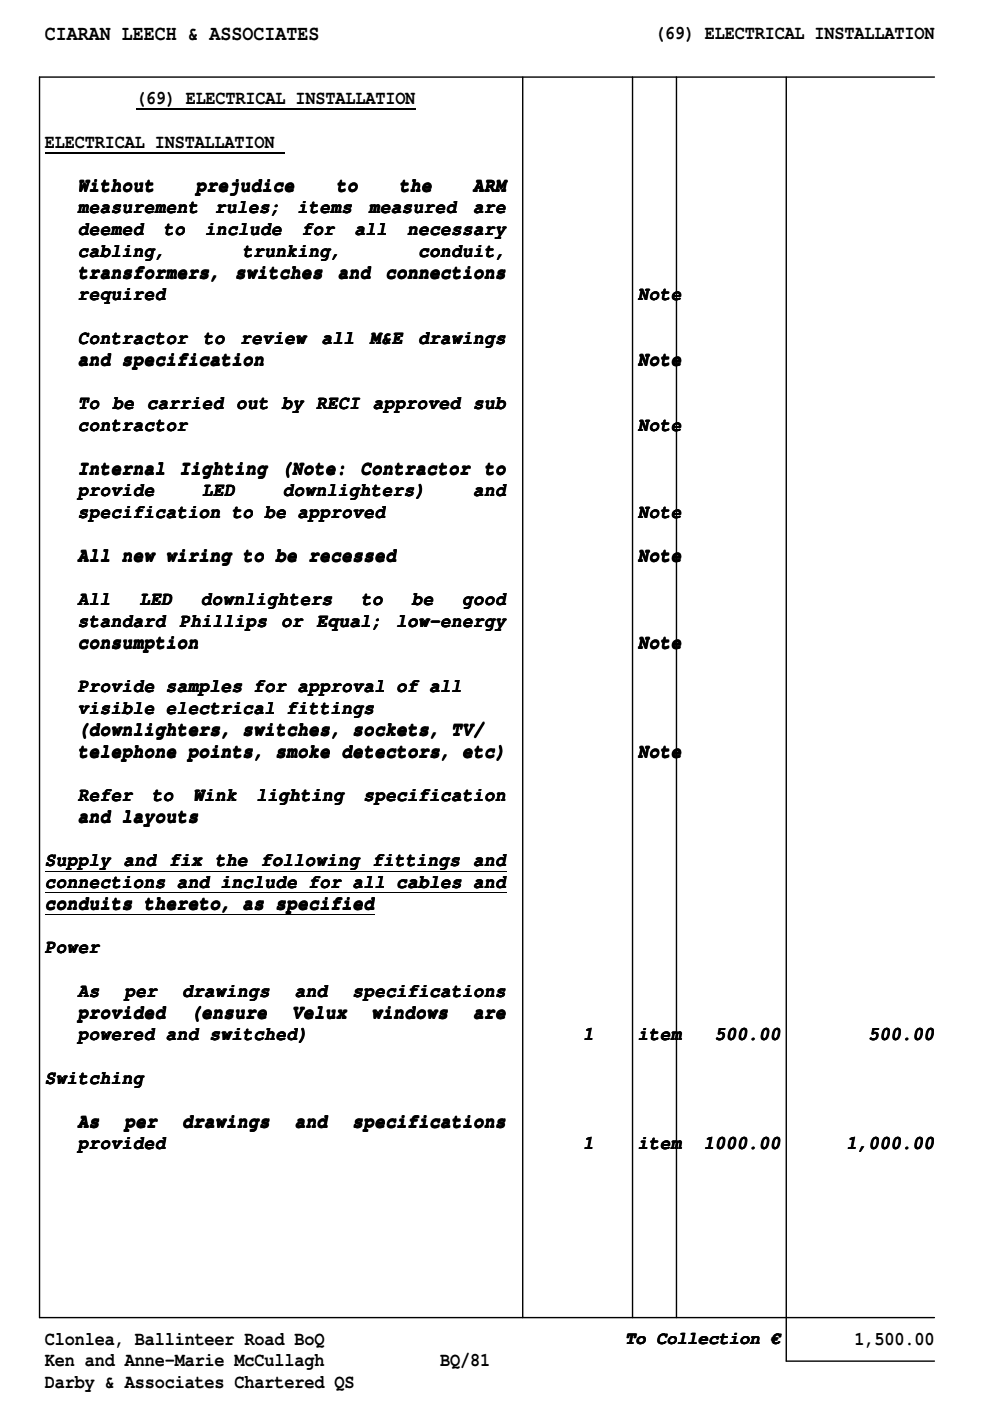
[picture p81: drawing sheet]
<svg xmlns="http://www.w3.org/2000/svg" width="210mm" height="297mm" viewBox="0 0 210 297" stroke-linecap="round" stroke-linejoin="round" font-family="sans-serif">
<defs><g id="words">
<text font-size="4.4" x="9.5" y="8.5">CIARAN LEECH &amp; ASSOCIATES</text>
<g font-size="4.1">
<text x="138.9" y="8.2">(69) ELECTRICAL INSTALLATION</text>
<text x="28.8" y="22.1">(69) ELECTRICAL INSTALLATION</text>
<text x="9.5" y="31.3">ELECTRICAL INSTALLATION</text>
<text x="16.6" y="40.6">Without</text>
<text x="41.6" y="40.6">prejudice</text>
<text x="71.3" y="40.6">to</text>
<text x="84.7" y="40.6">the</text>
<text x="100.4" y="40.6">ARM</text>
<text x="16.6" y="45.2">measurement</text>
<text x="45.7" y="45.2">rules;</text>
<text x="63.2" y="45.2">items</text>
<text x="78.3" y="45.2">measured</text>
<text x="100.4" y="45.2">are</text>
<text x="16.6" y="49.8">deemed</text>
<text x="34.8" y="49.8">to</text>
<text x="43.6" y="49.8">include</text>
<text x="64.1" y="49.8">for</text>
<text x="75.3" y="49.8">all</text>
<text x="86.4" y="49.8">necessary</text>
<text x="16.6" y="54.4">cabling,</text>
<text x="16.6" y="59">transformers,</text>
<text x="50" y="59">switches</text>
<text x="51.5" y="54.4">trunking,</text>
<text x="71.7" y="59">and</text>
<text x="81.8" y="59">connections</text>
<text x="88.8" y="54.4">conduit,</text>
<text x="16.6" y="63.6">required</text>
<text x="135.3" y="63.6">Note</text>
<text x="16.6" y="72.9">Contractor</text>
<text x="16.6" y="77.5">and specification</text>
<text x="43.1" y="72.9">to</text>
<text x="51.1" y="72.9">review</text>
<text x="68.3" y="72.9">all</text>
<text x="78.5" y="72.9">M&amp;E</text>
<text x="88.8" y="72.9">drawings</text>
<text x="135.3" y="77.5">Note</text>
<text x="16.6" y="86.7">To be carried out by RECI approved sub</text>
<text x="16.6" y="91.3">contractor</text>
<text x="135.3" y="91.3">Note</text>
<text x="16.6" y="100.5">Internal</text>
<text x="38.1" y="100.5">Iighting (Note:</text>
<text x="76.5" y="100.5">Contractor</text>
<text x="102.7" y="100.5">to</text>
<text x="16.6" y="105.2">provide</text>
<text x="43" y="105.2">LED</text>
<text x="60.1" y="105.2">downlighters)</text>
<text x="100.4" y="105.2">and</text>
<text x="16.5" y="109.8">specification to be approved</text>
<text x="135.3" y="109.9">Note</text>
<text x="16.5" y="119">All new wiring to be recessed</text>
<text x="135.3" y="119.1">Note</text>
<text x="16.6" y="128.2">All</text>
<text x="29.6" y="128.2">LED</text>
<text x="42.7" y="128.2">downlighters</text>
<text x="76.7" y="128.2">to</text>
<text x="87.4" y="128.2">be</text>
<text x="98.1" y="128.2">good</text>
<text x="16.6" y="132.8">standard</text>
<text x="16.6" y="137.5">consumption</text>
<text x="38.1" y="132.8">Phillips</text>
<text x="59.7" y="132.8">or</text>
<text x="67.2" y="132.8">Equal;</text>
<text x="84.1" y="132.8">low-energy</text>
<text x="135.3" y="137.5">Note</text>
<text x="16.6" y="146.7">Provide samples for approval of all</text>
<text x="16.6" y="151.3">visible electrical fittings</text>
<text x="16.6" y="155.9">(downlighters, switches, sockets, TV/</text>
<text x="16.5" y="160.5">telephone points, smoke detectors, etc)</text>
<text x="135.3" y="160.6">Note</text>
<text x="16.6" y="169.8">Refer</text>
<text x="32.3" y="169.8">to</text>
<text x="41.1" y="169.8">Wink</text>
<text x="54.4" y="169.8">lighting</text>
<text x="77.1" y="169.8">specification</text>
<text x="16.6" y="174.4">and layouts</text>
<text x="9.6" y="183.6">Supply and fix the</text>
<text x="55.4" y="183.6">following fittings</text>
<text x="100.4" y="183.6">and</text>
<text x="9.6" y="188.2">connections and include for all cables and</text>
<text x="9.6" y="192.8">conduits thereto, as specified</text>
<text x="9.6" y="202.1">Power</text>
<text x="16.6" y="211.3">As</text>
<text x="16.6" y="215.9">provided</text>
<text x="26.5" y="211.3">per</text>
<text x="38.7" y="211.3">drawings</text>
<text x="40.5" y="215.9">(ensure</text>
<text x="62" y="215.9">Velux</text>
<text x="62.6" y="211.3">and</text>
<text x="74.8" y="211.3">specifications</text>
<text x="78.9" y="215.9">windows</text>
<text x="100.4" y="215.9">are</text>
<text x="16.6" y="220.5">powered and switched)</text>
<text x="123.6" y="220.5">1</text>
<text x="135.3" y="220.5">item</text>
<text x="151.6" y="220.6">500.00</text>
<text x="184.1" y="220.6">500.00</text>
<text x="9.6" y="229.7">Switching</text>
<text x="16.6" y="239">As</text>
<text x="26.5" y="239">per</text>
<text x="38.7" y="239">drawings</text>
<text x="62.6" y="239">and</text>
<text x="74.8" y="239">specifications</text>
<text x="16.6" y="243.6">provided</text>
<text x="123.6" y="243.6">1</text>
<text x="135.3" y="243.6">item</text>
<text x="149.2" y="243.7">1000.00</text>
<text x="179.5" y="243.7">1,000.00</text>
<text x="9.5" y="285.1">Clonlea, Ballinteer Road BoQ</text>
<text x="181.2" y="285.1">1,500.00</text>
<text x="9.5" y="289.7">Ken and Anne-Marie McCullagh</text>
<text x="93.3" y="289.7">BQ/81</text>
<text x="9.5" y="294.3">Darby &amp; Associates Chartered QS</text>
</g>
<text font-size="3.8" x="132.6" y="284.9">To Collection €</text>
</g></defs>
<path d="M110.8 16.3v263.1M134.1 16.3v263.1M143.4 16.3v263.1M166.7 16.3v272.3h31.4M198.1 16.3h-189.7v263.1h189.7" fill="none" stroke="#000" stroke-width=".3"/>
<path d="M9.5 32.4h50.8M28.8 23.2h59.3" fill="none" stroke="#000" stroke-width=".42"/>
<path d="M9.5 184.7h97.8M9.5 189.3h97.8M9.5 193.9h69.9" fill="none" stroke="#000" stroke-width=".21"/>
<use href="#words"/>
</svg>
